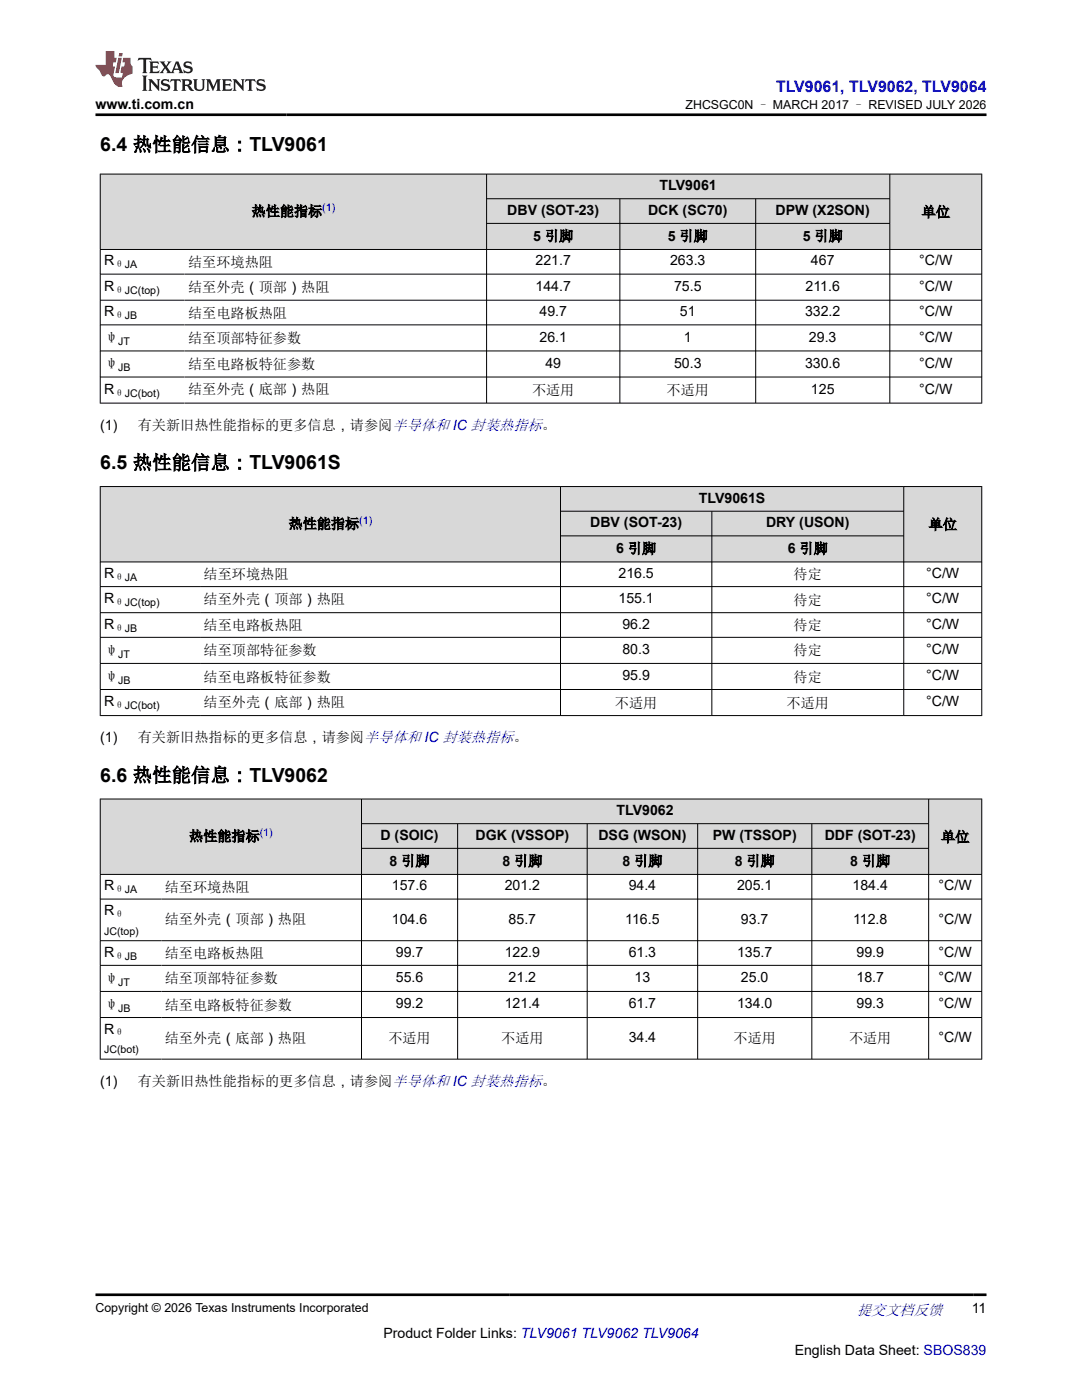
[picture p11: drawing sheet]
<svg xmlns="http://www.w3.org/2000/svg" width="216mm" height="279mm" viewBox="0 0 216 279" stroke-linecap="round" stroke-linejoin="round" font-family="sans-serif">
<defs><g id="words">
<g font-size="3.9">
<text x="20" y="30.2">6.4 热性能信息：TLV9061</text>
<text x="20" y="93.7">6.5 热性能信息：TLV9061S</text>
<text x="20" y="156">6.6 热性能信息：TLV9062</text>
</g>
<text font-size="3.2" fill="#00f" x="154.8" y="18.3">TLV9061, TLV9062, TLV9064</text>
<text font-size="3" fill="#00f" x="171" y="262.4">提交文档反馈</text>
<g font-size="2.8">
<text x="19" y="21.7">www.ti.com.cn</text>
<text x="131.6" y="37.9">TLV9061</text>
<text x="50.2" y="43.1">热性能指标</text>
<text x="101.2" y="42.9">DBV (SOT-23)</text>
<text x="129.3" y="42.9">DCK (SC70)</text>
<text x="154.8" y="42.9">DPW (X2SON)</text>
<text x="183.9" y="43.3">单位</text>
<text x="20.8" y="53">R</text>
<text x="37.5" y="53.3">结至环境热阻</text>
<text x="106.4" y="48.1">5 引脚</text>
<text x="106.9" y="53">221.7</text>
<text x="133.2" y="48.1">5 引脚</text>
<text x="133.7" y="53">263.3</text>
<text x="160.2" y="48.1">5 引脚</text>
<text x="161.8" y="53">467</text>
<text x="183.4" y="53">°C/W</text>
<text x="20.8" y="58">R</text>
<text x="37.5" y="58.2">结至外壳（顶部）热阻</text>
<text x="106.9" y="58">144.7</text>
<text x="134.5" y="58">75.5</text>
<text x="160.7" y="58">211.6</text>
<text x="183.4" y="58">°C/W</text>
<text x="20.8" y="63.1">R</text>
<text x="37.5" y="63.4">结至电路板热阻</text>
<text x="107.6" y="63.1">49.7</text>
<text x="135.7" y="63.1">51</text>
<text x="160.6" y="63.1">332.2</text>
<text x="183.4" y="63.1">°C/W</text>
<text x="20.8" y="68.3">ψ</text>
<text x="37.5" y="68.5">结至顶部特征参数</text>
<text x="107.6" y="68.2">26.1</text>
<text x="136.5" y="68.2">1</text>
<text x="161.4" y="68.2">29.3</text>
<text x="183.4" y="68.2">°C/W</text>
<text x="20.8" y="73.5">ψ</text>
<text x="37.5" y="73.7">结至电路板特征参数</text>
<text x="108.8" y="73.4">49</text>
<text x="134.5" y="73.4">50.3</text>
<text x="160.6" y="73.4">330.6</text>
<text x="183.4" y="73.4">°C/W</text>
<text x="20.8" y="78.6">R</text>
<text x="37.5" y="78.7">结至外壳（底部）热阻</text>
<text x="106.2" y="78.9">不适用</text>
<text x="133" y="78.9">不适用</text>
<text x="161.8" y="78.6">125</text>
<text x="183.4" y="78.6">°C/W</text>
<text x="20" y="85.8">(1)</text>
<text x="27.5" y="85.8">有关新旧热性能指标的更多信息，请参阅半导体和 IC 封装热指标。</text>
<text x="139.4" y="100.3">TLV9061S</text>
<text x="57.6" y="105.5">热性能指标</text>
<text x="117.8" y="105.2">DBV (SOT-23)</text>
<text x="152.9" y="105.2">DRY (USON)</text>
<text x="185.3" y="105.6">单位</text>
<text x="122.9" y="110.4">6 引脚</text>
<text x="157.2" y="110.4">6 引脚</text>
<text x="20.8" y="115.3">R</text>
<text x="40.6" y="115.6">结至环境热阻</text>
<text x="123.4" y="115.3">216.5</text>
<text x="158.4" y="115.6">待定</text>
<text x="184.8" y="115.3">°C/W</text>
<text x="20.8" y="120.4">R</text>
<text x="20.8" y="125.5">R</text>
<text x="40.6" y="120.5">结至外壳（顶部）热阻</text>
<text x="40.6" y="125.7">结至电路板热阻</text>
<text x="123.4" y="120.4">155.1</text>
<text x="124.2" y="125.5">96.2</text>
<text x="158.4" y="120.7">待定</text>
<text x="158.4" y="125.7">待定</text>
<text x="184.8" y="120.4">°C/W</text>
<text x="184.8" y="125.5">°C/W</text>
<text x="20.8" y="130.7">ψ</text>
<text x="40.6" y="130.8">结至顶部特征参数</text>
<text x="124.2" y="130.5">80.3</text>
<text x="158.4" y="130.8">待定</text>
<text x="184.8" y="130.5">°C/W</text>
<text x="20.8" y="135.9">ψ</text>
<text x="40.6" y="136">结至电路板特征参数</text>
<text x="124.2" y="135.7">95.9</text>
<text x="158.4" y="136">待定</text>
<text x="184.8" y="135.7">°C/W</text>
<text x="20.8" y="140.9">R</text>
<text x="40.6" y="141.1">结至外壳（底部）热阻</text>
<text x="122.7" y="141.2">不适用</text>
<text x="157" y="141.2">不适用</text>
<text x="184.8" y="140.9">°C/W</text>
<text x="20" y="148.2">(1)</text>
<text x="27.5" y="148.2">有关新旧热指标的更多信息，请参阅半导体和 IC 封装热指标。</text>
<text x="37.7" y="167.9">热性能指标</text>
<text x="75.9" y="167.6">D (SOIC)</text>
<text x="94.9" y="167.6">DGK (VSSOP)</text>
<text x="119.4" y="167.6">DSG (WSON)</text>
<text x="123" y="162.7">TLV9062</text>
<text x="142.2" y="167.6">PW (TSSOP)</text>
<text x="164.6" y="167.6">DDF (SOT-23)</text>
<text x="187.8" y="168">单位</text>
<text x="77.7" y="172.8">8 引脚</text>
<text x="100.2" y="172.8">8 引脚</text>
<text x="124.2" y="172.8">8 引脚</text>
<text x="146.6" y="172.8">8 引脚</text>
<text x="169.6" y="172.8">8 引脚</text>
<text x="20.8" y="177.7">R</text>
<text x="32.9" y="178">结至环境热阻</text>
<text x="78.2" y="177.7">157.6</text>
<text x="100.7" y="177.7">201.2</text>
<text x="125.4" y="177.7">94.4</text>
<text x="147.1" y="177.7">205.1</text>
<text x="170.1" y="177.7">184.4</text>
<text x="187.3" y="177.7">°C/W</text>
<text x="20.8" y="182.6">R</text>
<text x="32.9" y="184.5">结至外壳（顶部）热阻</text>
<text x="78.2" y="184.3">104.6</text>
<text x="101.5" y="184.3">85.7</text>
<text x="124.8" y="184.3">116.5</text>
<text x="147.9" y="184.3">93.7</text>
<text x="170.2" y="184.3">112.8</text>
<text x="187.3" y="184.3">°C/W</text>
<text x="20.8" y="190.9">R</text>
<text x="32.9" y="191.2">结至电路板热阻</text>
<text x="79" y="190.9">99.7</text>
<text x="100.7" y="190.9">122.9</text>
<text x="125.4" y="190.9">61.3</text>
<text x="147.1" y="190.9">135.7</text>
<text x="170.9" y="190.9">99.9</text>
<text x="187.3" y="190.9">°C/W</text>
<text x="20.8" y="196.1">ψ</text>
<text x="32.9" y="196.3">结至顶部特征参数</text>
<text x="79" y="196">55.6</text>
<text x="101.5" y="196">21.2</text>
<text x="126.6" y="196">13</text>
<text x="147.9" y="196">25.0</text>
<text x="170.9" y="196">18.7</text>
<text x="187.3" y="196">°C/W</text>
<text x="20.8" y="201.3">ψ</text>
<text x="32.9" y="201.5">结至电路板特征参数</text>
<text x="79" y="201.2">99.2</text>
<text x="100.7" y="201.2">121.4</text>
<text x="125.4" y="201.2">61.7</text>
<text x="147.1" y="201.2">134.0</text>
<text x="170.9" y="201.2">99.3</text>
<text x="187.3" y="201.2">°C/W</text>
<text x="20.8" y="206.3">R</text>
<text x="32.9" y="208.1">结至外壳（底部）热阻</text>
<text x="77.5" y="208.2">不适用</text>
<text x="100" y="208.2">不适用</text>
<text x="125.4" y="208">34.4</text>
<text x="146.4" y="208.2">不适用</text>
<text x="169.4" y="208.2">不适用</text>
<text x="187.3" y="208">°C/W</text>
<text x="20" y="216.7">(1)</text>
<text x="27.5" y="216.7">有关新旧热性能指标的更多信息，请参阅半导体和 IC 封装热指标。</text>
<text x="193.9" y="262.1">11</text>
<text x="76.5" y="266.9">Product Folder Links: TLV9061 TLV9062 TLV9064</text>
<text x="158.6" y="270.3">English Data Sheet: SBOS839</text>
</g>
<g font-size="2.5">
<text x="136.8" y="21.8">ZHCSGC0N – MARCH 2017 – REVISED JULY 2026</text>
<text x="19" y="261.8">Copyright © 2026 Texas Instruments Incorporated</text>
</g>
<g font-size="2.1" fill="#00f">
<text x="64.3" y="42.2">(1)</text>
<text x="71.7" y="104.6">(1)</text>
<text x="51.8" y="166.9">(1)</text>
</g>
<g font-size="2.1">
<text x="22.8" y="53.5">θJA</text>
<text x="22.8" y="58.6">θJC(top)</text>
<text x="22.8" y="63.7">θJB</text>
<text x="23.6" y="68.9">JT</text>
<text x="23.6" y="74.1">JB</text>
<text x="22.8" y="79.1">θJC(bot)</text>
<text x="22.8" y="115.9">θJA</text>
<text x="22.8" y="121">θJC(top)</text>
<text x="22.8" y="126">θJB</text>
<text x="23.6" y="131.2">JT</text>
<text x="23.6" y="136.4">JB</text>
<text x="22.8" y="141.5">θJC(bot)</text>
<text x="22.8" y="178.3">θJA</text>
<text x="22.8" y="183.2">θ</text>
<text x="20.8" y="186.6">JC(top)</text>
<text x="22.8" y="191.5">θJB</text>
<text x="23.6" y="196.7">JT</text>
<text x="23.6" y="201.9">JB</text>
<text x="22.8" y="206.8">θ</text>
<text x="20.8" y="210.2">JC(bot)</text>
</g>
</g></defs>
<g fill="#d8d8d8">
<path d="M20 34.7h175.9v5h-175.9z" fill-rule="evenodd"/>
<path d="M20.1 34.8h76.9v14.9h-76.9z" fill-rule="evenodd"/>
<path d="M97.2 34.8h80.3v4.8h-80.3z" fill-rule="evenodd"/>
<path d="M177.6 34.8h18.2v14.9h-18.2z" fill-rule="evenodd"/>
<path d="M97.2 39.7h26.4v4.8h-26.4z" fill-rule="evenodd"/>
<path d="M123.8 39.7h26.9v4.8h-26.9z" fill-rule="evenodd"/>
<path d="M150.9 39.7h26.6v4.8h-26.6z" fill-rule="evenodd"/>
<path d="M97.2 44.6h26.4v5.1h-26.4z" fill-rule="evenodd"/>
<path d="M123.8 44.6h26.9v5.1h-26.9z" fill-rule="evenodd"/>
<path d="M150.9 44.6h26.6v5.1h-26.6z" fill-rule="evenodd"/>
</g>
<g fill="none" stroke="#000" stroke-width=".2">
<path d="M19.9 34.7h176.1M20 34.7v45.8M97.1 34.7v45.8M97.1 39.7h80.5M123.7 39.7v40.8M150.8 39.7v40.8M177.6 34.7v45.8M195.9 34.7v45.8M19.9 49.8h176.1M19.9 54.7h176.1M19.9 59.9h176.1M97.1 44.6h80.5"/>
<path d="M19.9 64.8h176.1M19.9 70h176.1M19.9 75.2h176.1M19.9 80.4h176.1"/>
</g>
<g fill="#d8d8d8">
<path d="M20 97.1h175.9v4.9h-175.9z" fill-rule="evenodd"/>
<path d="M20.1 97.2h91.7v14.9h-91.7z" fill-rule="evenodd"/>
<path d="M111.9 97.2h68.4v4.8h-68.4z" fill-rule="evenodd"/>
<path d="M180.4 97.2h15.4v14.9h-15.4z" fill-rule="evenodd"/>
<path d="M111.9 102.1h30.1v4.8h-30.1z" fill-rule="evenodd"/>
<path d="M142.1 102.1h38.2v4.8h-38.2z" fill-rule="evenodd"/>
<path d="M111.9 107h30.1v5.1h-30.1z" fill-rule="evenodd"/>
<path d="M142.1 107h38.2v5.1h-38.2z" fill-rule="evenodd"/>
</g>
<g fill="none" stroke="#000" stroke-width=".2">
<path d="M19.9 97.1h176.1M20 97v45.9M111.8 97v45.9M180.3 97v45.9M195.9 97v45.9M19.9 112.1h176.1M19.9 117.1h176.1M111.8 102h68.6M111.8 106.9h68.6M142 102v40.9M19.9 122.3h176.1M19.9 127.2h176.1"/>
<path d="M19.9 132.4h176.1M19.9 137.6h176.1M19.9 142.8h176.1"/>
</g>
<g fill="#d8d8d8">
<path d="M20 159.5h175.9v4.9h-175.9z" fill-rule="evenodd"/>
<path d="M20.1 159.5h52v14.9h-52z" fill-rule="evenodd"/>
<path d="M72.2 159.5h113v4.8h-113z" fill-rule="evenodd"/>
<path d="M185.4 159.5h10.4v14.9h-10.4z" fill-rule="evenodd"/>
<path d="M72.2 164.4h19.1v4.8h-19.1z" fill-rule="evenodd"/>
<path d="M91.4 164.4h25.7v4.8h-25.7z" fill-rule="evenodd"/>
<path d="M117.2 164.4h21.9v4.8h-21.9z" fill-rule="evenodd"/>
<path d="M139.3 164.4h22.6v4.8h-22.6z" fill-rule="evenodd"/>
<path d="M162.1 164.4h23.1v4.8h-23.1z" fill-rule="evenodd"/>
<path d="M72.2 169.4h19.1v5h-19.1z" fill-rule="evenodd"/>
<path d="M91.4 169.4h25.7v5h-25.7z" fill-rule="evenodd"/>
<path d="M117.2 169.4h21.9v5h-21.9z" fill-rule="evenodd"/>
<path d="M139.3 169.4h22.6v5h-22.6z" fill-rule="evenodd"/>
<path d="M162.1 169.4h23.1v5h-23.1z" fill-rule="evenodd"/>
</g>
<g fill="none" stroke="#000" stroke-width=".2">
<path d="M19.9 159.5h176.1M20 159.4v52M72.1 159.4v52M185.3 159.4v52M195.9 159.4v52M19.9 174.5h176.1M19.9 179.4h176.1M72.1 164.4h113.3M72.1 169.3h113.3M91.3 164.4v47M117.2 164.4v47M139.2 164.4v47"/>
<path d="M162 164.4v47M19.9 187.7h176.1M19.9 192.7h176.1M19.9 197.9h176.1M19.9 203.1h176.1M19.9 211.4h176.1"/>
</g>
<path d="M27.7 11.6l-.2 .5 .5-.2h.6v.1v2.2l-.2 .4h1l-.2-.4v-2.2v-.1h.5l.5 .2-.1-.5zM29.8 12.3l.2 .4v1.5l-.2 .4h1.9l.1-.6a1.08 1.08 0 0 1-1.3 .2v-.7h.6l.4 .2v-.7l-.4 .2h-.6v-.5l.2-.2a1 1 0 0 1 1 .3l-.1-.5zM31.8 12.3l1 1.1-1 1.2h.9l-.2-.2 .4-.8 .5 .8-.2 .2h1.6l-.2-.2 .1-.5h1l.1 .5-.1 .2h.9l-.2-.3-.8-2h-.5l-1 2.2-.8-1.1 .9-1.1h-.8l.2 .2-.5 .6-.3-.6 .1-.2zM35.2 12.7l.4 1h-.8zM36.8 12.4a.65 .65 0 0 0-.2 .7 .65 .65 0 0 0 .6 .5l.7 .1 .1 .3a.79 .79 0 0 1-.7 .4 .79 .79 0 0 1-.7-.5l.1 .7 .2-.1a.93 .93 0 0 0 1.1 .1 .93 .93 0 0 0 .4-1 1.46 1.46 0 0 0-1.2-.6l-.1-.3a1.09 1.09 0 0 1 1.2 .2l-.2-.6-.1 .1-.6-.2zM28.4 15.1l.2 .4v2.2l-.2 .4h1l-.2-.4v-2.2l.2-.4zM29.6 15.8l.2 .4v1.5l-.2 .4h.8l-.3-.4v-1.3l1.7 1.8v-2l.2-.4h-.8l.2 .2 .1 1.1-1.2-1.3zM32.3 15.9a.65 .65 0 0 0-.2 .8 .65 .65 0 0 0 .7 .4l.6 .2 .1 .2a.79 .79 0 0 1-.7 .4 .79 .79 0 0 1-.7-.5l.1 .7 .2-.1a.93 .93 0 0 0 1.1 .1 .93 .93 0 0 0 .4-.9 1.46 1.46 0 0 0-1.2-.6l-.1-.4a1.09 1.09 0 0 1 1.2 .2l-.2-.6-.1 .1-.6-.1zM34.1 15.8l-.1 .6a.63 .63 0 0 1 .7-.3l.1 1.6-.3 .4h1l-.2-.4v-1.6a.66 .66 0 0 1 .8 .3l-.1-.6zM36.2 15.8l.2 .4v1.5l-.2 .4h.9l-.2-.2v-.7h.5l.1 .2a.79 .79 0 0 0 1.2 .6l-1-.9a.61 .61 0 0 0 .6-.6 .61 .61 0 0 0-.5-.7zM36.9 16.1h.2a.47 .47 0 0 1 .5 .1 .47 .47 0 0 1 .1 .5l-.2 .1-.6 .1zM38.5 15.8l.2 .2a2.27 2.27 0 0 0 .4 2 1.04 1.04 0 0 0 1.7-.7v-1.3l.2-.2h-.8l.2 .4v1.1a.6 .6 0 0 1-.6 .6 .6 .6 0 0 1-.6-.6v-1.1l.3-.4zM41.1 15.8l.2 .4v1.5l-.2 .4h.7l-.2-.4v-1.4l.9 1.9 .8-1.9v1.4l-.2 .4h1l-.3-.4v-1.5l.3-.4h-.8l-.7 1.5-.7-1.5zM44.3 15.8l.2 .4v1.5l-.2 .4h1.9l.1-.6a1.09 1.09 0 0 1-1.3 .2v-.7h.6l.4 .2v-.6l-.4 .2h-.6v-.6l.2-.1a1.01 1.01 0 0 1 1 .3l-.1-.6zM46.4 15.8l.3 .4v1.5l-.3 .4h.8l-.2-.4v-1.3l1.6 1.8v-2l.2-.4h-.7l.2 .2v1.1l-1.2-1.3zM49 15.8l-.1 .6a.63 .63 0 0 1 .8-.3v1.6l-.3 .4h1l-.2-.4v-1.6a.66 .66 0 0 1 .8 .3l-.1-.6zM51.4 15.9a.65 .65 0 0 0-.2 .8 .65 .65 0 0 0 .6 .4l.6 .2 .2 .2a.79 .79 0 0 1-.8 .4 .79 .79 0 0 1-.6-.5l.1 .7 .2-.1a.93 .93 0 0 0 1 .1 .93 .93 0 0 0 .5-.9 1.46 1.46 0 0 0-1.3-.6l-.1-.4a1.09 1.09 0 0 1 1.3 .2l-.2-.6-.2 .1-.5-.1z" fill="#231f20"/>
<path d="M21.1 10.2v2.8h-2.1l.1 .3 .9 1a.95 .95 0 0 0 .9 .9 .59 .59 0 0 1 .6-.4 .59 .59 0 0 1 .5 .4l.4 .7a1.59 1.59 0 0 0 2.1 1.4 1.61 1.61 0 0 1 1-2.3l1-.3-.1-1.5a1.59 1.59 0 0 1-.4-1.7h-1.4l-.2 .9h.5l-.1 .9h-.5l-.2 1v.2l.4 .1-.2 .9h-.6a.73 .73 0 0 1-1.1-.7l.3-1.5h-.5l.2-.9h.5l.2-.9h-.5v-1.3zM23.6 11.5l-.6 3.1h.7l.6-3.1zM23.8 10.6l-.1 .6h.7l.1-.6z" fill="#ed1c24"/>
<path d="M19 22.9h177.8M19 258.4h177.8" fill="none" stroke="#000" stroke-width=".53"/>
<use href="#words"/>
</svg>
